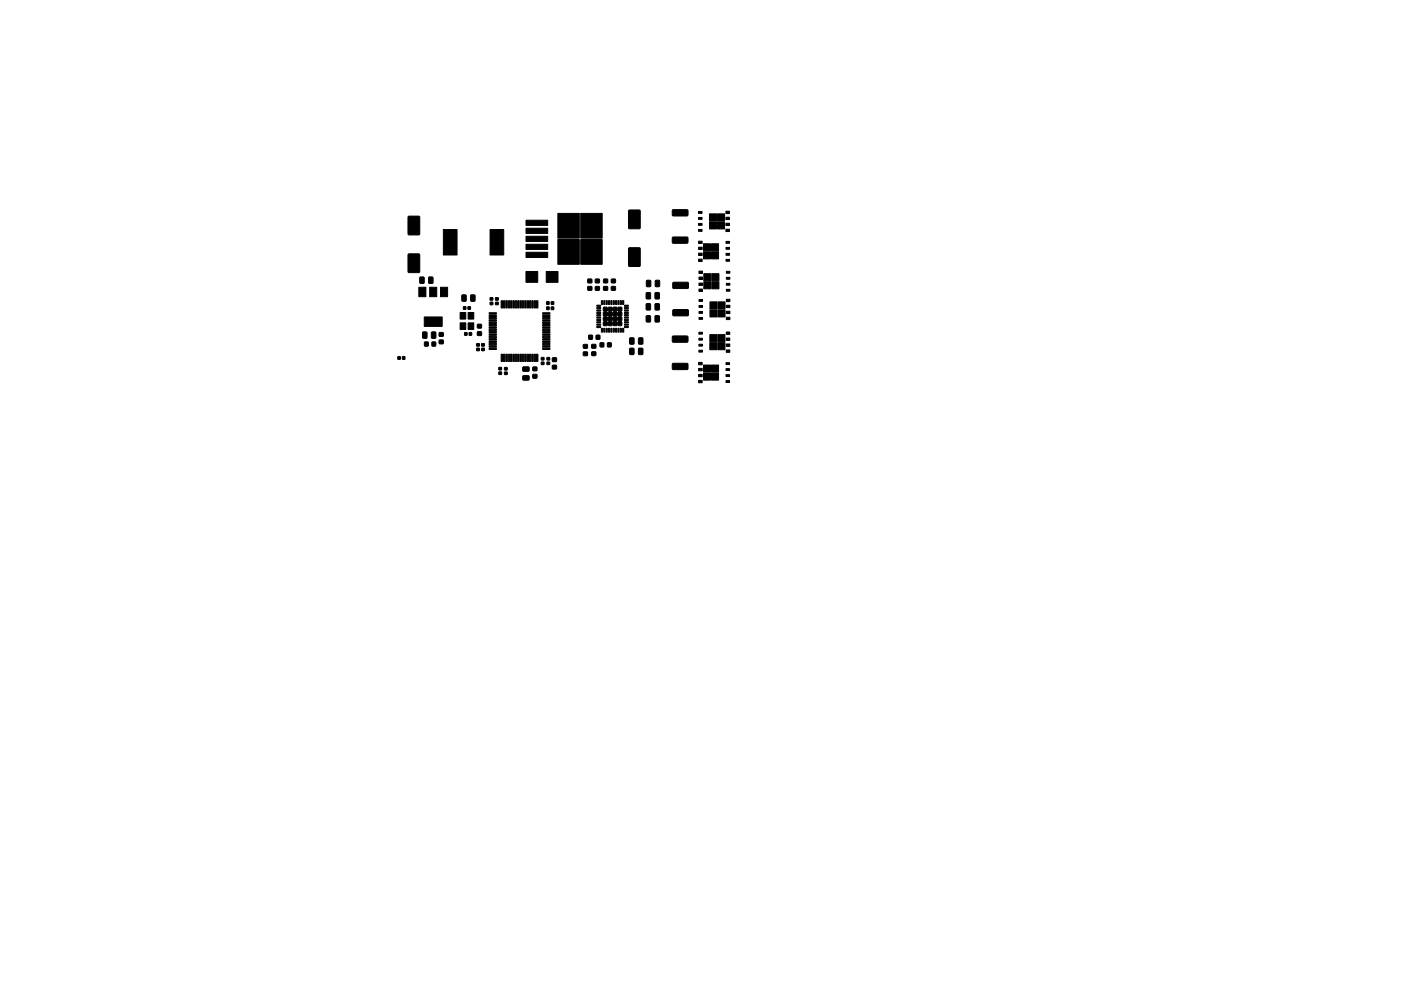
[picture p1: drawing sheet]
<svg xmlns="http://www.w3.org/2000/svg" width="297mm" height="210mm" viewBox="0 0 297 210" stroke-linecap="round" stroke-linejoin="round" font-family="sans-serif">
<g fill="#000" stroke="#000" stroke-width=".21">
<path d="M86.6 53.9l2.1-.1 .3 .2v3.6l-.1 .2h-2.2l-.2-.1zM86.6 45.9l2.1-.1 .3 .2v3.6l-.1 .2h-2.2l-.2-.1zM89 58.8l.9 .1-.1 1.2-.8-.1zM90.9 58.8l.9 .1-.1 1.2-.8-.1zM94 48.7h2.9v5.4h-2.9zM103.9 48.7h2.9v5.4h-2.9zM111.5 57.6h2.5v2.3h-2.5zM111.5 53.5h4.6v1.1h-4.6zM111.5 51.8h4.6v1.1h-4.6zM111.5 50.1h4.6v1.1h-4.6zM111.5 48.4h4.6v1.1h-4.6zM111.5 46.7h4.6v1.1h-4.6z"/>
<path d="M115.8 57.6h2.5v2.3h-2.5zM118.3 50.8h4.5v5.3h-4.5zM118.3 45.3h4.5v5.2h-4.5zM123.1 45.3h4.6v5.2h-4.6zM123.1 50.8h4.6v5.3h-4.6zM124.6 59.2h.9v.8h-.9zM126.2 59.2h.8l.1 .8h-.8zM128 59.2h.8v.8h-.8zM129.6 59.2h.9v.8h-.9zM133.3 52.6l2.2-.1 .2 .2 .1 3.6-.2 .2h-2.1l-.2-.1zM133.3 44.6l2.2-.1 .2 .2 .1 3.6-.2 .2h-2.1l-.2-.1zM137.1 59.5l.9 .1-.1 1.2-.8-.1z"/>
<path d="M139 59.5l.8 .1v1.2l-.9-.1zM142.6 50.3h3.1l.2 .2v.9l-.3 .2h-2.9l-.2-.2zM142.6 44.5h3.1l.2 .2v.9l-.3 .2h-2.9l-.2-.2zM142.7 59.9h3.1l.2 .2v.9l-.3 .2h-2.9l-.2-.2zM148.1 48.7h.8v.4h-.8zM148.1 47.4h.8v.4h-.8zM148.1 46.1h.8v.4h-.8zM148.1 44.9h.8v.4h-.8zM148.1 51.2h.8v.5h-.8zM148.1 52.4h.8v.5h-.8zM148.1 53.7h.8v.5h-.8zM148.1 55h.8v.5h-.8z"/>
<path d="M148.2 57.5h.7v.5h-.7zM148.2 58.8h.7v.5h-.7zM150.4 47.1h1.5v1.5h-1.5zM150.4 45.4h1.5v1.5h-1.5zM149.2 51.7h1.4v1.5h-1.4zM149.2 53.4h1.4v1.5h-1.4zM149.2 58.1h1.5v1.5h-1.5zM149.2 59.8h1.5v1.5h-1.5zM152.1 47.1h1.5v1.5h-1.5zM152.1 45.4h1.5v1.5h-1.5zM150.9 51.7h1.4v1.5h-1.4zM150.9 53.4h1.4v1.5h-1.4z"/>
<path d="M150.9 58.1h1.5v1.5h-1.5zM150.9 59.8h1.5v1.5h-1.5zM153.9 48.6h.8v.5h-.8zM153.9 47.4h.8v.5h-.8zM153.9 46.1h.8v.5h-.8zM153.9 44.8h.8v.5h-.8zM153.9 51.2h.8v.4h-.8zM153.9 52.5h.8v.4h-.8zM153.9 53.8h.8v.4h-.8zM153.9 55h.8v.4h-.8zM154 57.6h.8v.4h-.8zM154 58.8h.8v.4h-.8z"/>
<path d="M84.4 75.7h.5v.5h-.5zM85.3 75.7h.5v.5h-.5zM88.8 60.9h1.5v2h-1.5zM90 67.2h3.7v2h-3.7zM89.6 70.5h.9l-.1 1.3-.8-.1zM90 72.6h.8v.8h-.8zM91.1 60.9h1.5v2h-1.5zM91.5 70.5l.7-.1 .2 .1v1.1l-.1 .2-.8-.1zM91.6 72.6h.8l-.1 .8h-.7zM93.4 60.9h1.5v2h-1.5zM93.1 70.6h.8l.1 .7h-.8zM93.1 72.2l.8-.1 .1 .8h-.8z"/>
<path d="M97.5 68.5h1.3v1.4h-1.3zM97.5 66.3h1.3v1.4h-1.3zM98 62.6h.8v1.3l-.9-.1zM98.3 65.1h.5v.5h-.5zM98.5 70.6h.5v.5h-.5zM99.2 66.3h1.2v1.4h-1.2zM99.2 68.5h1.2v1.4h-1.2zM99.2 65.1h.5v.5h-.5zM99.5 70.6h.5v.5h-.5zM99.8 62.6h.9l-.1 1.3-.8-.1zM101.1 73.9h.5v.5h-.5zM101.1 72.9h.5v.5h-.5z"/>
<path d="M101.2 68.8h.9v.8h-.9zM101.2 70.4h.9v.7h-.9zM102.1 73.9h.6v.5h-.6zM102.1 72.9h.6v.5h-.6zM103.9 63.2h.6v.5h-.6zM103.9 64.1h.6v.5h-.6zM103.7 73.9l1.5-.1v.3h-1.4zM103.7 73.4l1.5-.1v.3h-1.4zM103.7 72.9l1.5-.1v.3h-1.4zM103.7 72.4l1.5-.1v.3h-1.4zM103.7 71.9l1.5-.1v.3h-1.4zM103.7 71.4l1.5-.1v.3h-1.4z"/>
<path d="M103.7 70.9l1.5-.1v.3h-1.4zM103.7 70.4l1.5-.1v.3h-1.4zM103.7 69.9l1.5-.1v.3h-1.4zM103.7 69.4l1.5-.1v.3h-1.4zM103.7 68.9l1.5-.1v.3h-1.4zM103.7 68.4l1.5-.1v.3h-1.4zM103.7 67.9l1.5-.1v.3h-1.4zM103.7 67.4l1.5-.1v.3h-1.4zM103.7 66.9l1.5-.1v.3h-1.4zM103.7 66.4l1.5-.1v.3h-1.4zM105.1 63.2h.5v.5h-.5zM105.1 64.1h.5v.5h-.5z"/>
<path d="M105.8 78.9h.5v.5h-.5zM105.8 78h.5v.5h-.5zM106.3 63.8l.2 .1v1.4h-.2zM106.3 75.2h.2v1.5l-.2-.1zM106.8 63.8l.2 .1v1.4h-.2zM106.8 75.2h.2v1.5l-.2-.1zM107 78.9h.5v.5l-.5 .1zM107 78h.5v.5h-.5zM107.3 63.8l.2 .1v1.4h-.2zM107.3 75.2h.2v1.5l-.2-.1zM107.8 63.8l.2 .1v1.4h-.2zM107.8 75.2h.2v1.5l-.2-.1z"/>
<path d="M108.3 63.8l.2 .1v1.4h-.2zM108.3 75.2h.2v1.5l-.2-.1zM108.8 63.8l.2 .1v1.4h-.2zM108.8 75.2h.2v1.5l-.2-.1zM109.3 63.8l.2 .1v1.4h-.2zM109.3 75.2h.2v1.5l-.2-.1zM109.8 63.8l.2 .1v1.4h-.2zM109.8 75.2h.2v1.5l-.2-.1zM110.3 63.8l.2 .1v1.4h-.2zM110.3 75.2h.2v1.5l-.2-.1zM110.8 63.8l.2 .1v1.4h-.2zM110.8 75.2h.2v1.5l-.2-.1z"/>
<path d="M111.3 63.8l.2 .1v1.4h-.2zM111.3 75.2h.2v1.5l-.2-.1zM111.8 63.8l.2 .1v1.4h-.2zM111.8 75.2h.2v1.5l-.2-.1zM110.9 79.8l1.2-.1 .1 .9h-1.3zM110.9 77.9h1.2l.1 .8-1.3 .1zM112.3 63.8l.2 .1v1.4h-.2zM112.3 75.2h.2v1.5l-.2-.1zM112.8 63.8l.2 .1v1.4h-.2zM112.8 75.2h.2v1.5l-.2-.1zM113.3 63.8l.2 .1v1.4h-.2zM113.3 75.2h.2v1.5l-.2-.1z"/>
<path d="M113 79.5h.8v.7h-.8zM113 77.9h.8v.7h-.8zM113.8 63.8l.2 .1v1.4h-.2zM113.8 75.2h.2v1.5l-.2-.1zM114.8 76.8h.5v.5h-.5zM114.8 75.9h.5v.5h-.5zM115.9 65.1h.5v.6h-.5zM115.9 64h.5v.6h-.5zM116 76.8h.5v.5h-.5zM116 75.9h.5v.5h-.5zM115.1 66.4l1.4-.1 .1 .3h-1.5zM115.1 66.9l1.4-.1 .1 .3h-1.5z"/>
<path d="M115.1 67.4l1.4-.1 .1 .3h-1.5zM115.1 67.9l1.4-.1 .1 .3h-1.5zM115.1 68.4l1.4-.1 .1 .3h-1.5zM115.1 68.9l1.4-.1 .1 .3h-1.5zM115.1 69.4l1.4-.1 .1 .3h-1.5zM115.1 69.9l1.4-.1 .1 .3h-1.5zM115.1 70.4l1.4-.1 .1 .3h-1.5zM115.1 70.9l1.4-.1 .1 .3h-1.5zM115.1 71.4l1.4-.1 .1 .3h-1.5zM115.1 71.9l1.4-.1 .1 .3h-1.5zM115.1 72.4l1.4-.1 .1 .3h-1.5zM115.1 72.9l1.4-.1 .1 .3h-1.5z"/>
<path d="M115.1 73.4l1.4-.1 .1 .3h-1.5zM115.1 73.9l1.4-.1 .1 .3h-1.5zM116.9 65.1h.5v.6h-.5zM116.9 64h.5v.6h-.5zM117.1 77.5h.8l.1 .7-.8 .1zM117.1 75.9h.8l.1 .8h-.8zM123.7 73.1h.8v.8h-.8zM123.7 74.7h.8v.7h-.8zM124.6 60.8h.9v.8h-.9zM124.8 71.1l.8 .1v.8l-.8-.1zM125.5 73.1h.8v.7h-.8zM125.5 74.7h.8v.7h-.8z"/>
<path d="M126.2 60.8h.8l.1 .7-.8 .1zM126.4 71.1l.8 .1-.1 .8-.7-.1zM126.5 69.3h.8l.1 .2h-.8zM126.5 68.8h.8l.1 .2h-.8zM126.5 68.3h.8l.1 .2h-.8zM126.5 67.8h.8l.1 .2h-.8zM126.5 67.3h.8l.1 .2h-.8zM126.5 66.8h.8l.1 .2h-.8zM126.5 66.3h.8l.1 .2h-.8zM126.5 65.8h.8l.1 .2h-.8zM126.5 65.3h.8l.1 .2h-.8zM126.5 64.8h.8l.1 .2h-.8z"/>
<path d="M127.5 63.8h.3l-.1 .8h-.2zM127.5 69.7h.3l-.1 .8-.2-.1zM127.2 72.8h.8v.8h-.8zM127.9 65.3l.8-.1 .1 .1v.6l-.2 .1h-.6l-.1-.1zM127.9 66.3l.8-.1 .1 .1v.6l-.2 .2-.6-.1-.1-.1zM127.9 67.3l.8-.1 .1 .2v.6l-.2 .1h-.6l-.1-.2zM127.9 68.3l.8-.1 .1 .2v.6l-.2 .1h-.6l-.1-.2zM128 63.8h.3l-.1 .8h-.2zM128 69.7h.3l-.1 .8-.2-.1zM128 60.8h.8v.8h-.8zM128.5 63.8h.3l-.1 .8h-.2zM128.5 69.7h.3l-.1 .8-.2-.1z"/>
<path d="M129 65.3l.7-.1 .1 .1v.6l-.2 .1h-.5l-.2-.1zM129 66.2h.6l.2 .1v.6l-.1 .1-.6 .1-.2-.2zM129 67.2h.6l.2 .1v.6l-.1 .2h-.6l-.2-.1zM129 68.3l.6-.1 .2 .2v.5l-.1 .2h-.6l-.2-.1zM129 63.8h.3l-.1 .8h-.2zM129 69.7h.3l-.1 .8-.2-.1zM128.8 72.8h.8v.8h-.8zM129.5 63.8h.3l-.1 .8h-.2zM129.5 69.7h.3l-.1 .8-.2-.1zM130 65.3l.7-.1 .1 .1v.6l-.1 .1h-.6l-.2-.1zM130 66.3l.7-.1 .1 .1v.6l-.1 .2-.6-.1-.2-.1zM130 67.3l.7-.1 .1 .2v.6l-.1 .1h-.6l-.2-.2z"/>
<path d="M130 68.3l.7-.1 .1 .2v.6l-.1 .1h-.6l-.2-.2zM130 63.8h.3l-.1 .8h-.2zM130 69.7h.3l-.1 .8-.2-.1zM129.6 60.8h.9v.8h-.9zM130.5 63.8h.3l-.1 .8h-.2zM130.5 69.7h.3l-.1 .8-.2-.1zM131 65.3l.7-.1 .2 .1-.1 .6-.1 .1h-.6l-.1-.1zM131 66.3l.7-.1 .2 .1-.1 .6-.1 .2-.6-.1-.1-.1zM131 67.3l.7-.1 .2 .2-.1 .6-.1 .1h-.6l-.1-.2zM131 68.3l.7-.1 .2 .2-.1 .6-.1 .1h-.6l-.1-.2zM131 63.8h.3l-.1 .8h-.2zM131 69.7h.3l-.1 .8-.2-.1z"/>
<path d="M131.5 63.8h.3l-.1 .8h-.2zM131.5 69.7h.3l-.1 .8-.2-.1zM132 63.8h.3l-.1 .8h-.2zM132 69.7h.3l-.1 .8-.2-.1zM132.4 64.8h.8v.2h-.7zM132.4 65.3h.8v.2h-.7zM132.4 65.8h.8v.2h-.7zM132.4 66.3h.8v.2h-.7zM132.4 66.8h.8v.2h-.7zM132.4 67.3h.8v.2h-.7zM132.4 67.8h.8v.2h-.7zM132.4 68.3h.8v.2h-.7z"/>
<path d="M132.4 68.8h.8v.2h-.7zM132.4 69.3h.8v.2h-.7zM133.5 71.7l.9 .1-.1 1.2-.8-.1zM133.5 73.9l.9 .1-.1 1.2-.8-.1zM135.4 71.7l.9 .1-.1 1.2-.8-.1zM135.4 73.9l.9 .1-.1 1.2-.8-.1zM137 67l.9 .1-.1 1.2-.8-.1zM137 62.1l.9 .1-.1 1.2-.8-.1zM137 64.5h.9l-.1 1.3-.8-.1zM138.9 67l.9 .1-.1 1.2-.8-.1zM138.9 62.1l.9 .1-.1 1.2-.8-.1zM138.9 64.5h.9l-.1 1.3-.8-.1z"/>
<path d="M142.6 77.1h3.1l.2 .2v.9l-.3 .2h-2.9l-.2-.2zM142.6 71.3h3.1l.2 .2v.9l-.3 .2h-2.9l-.2-.2zM142.7 65.7h3.1l.2 .2v.9l-.3 .2h-2.9l-.2-.2zM148.2 74.3h.7v.4h-.7zM148.2 73h.7v.4h-.7zM148.2 71.8h.7v.4h-.7zM148.2 70.5h.7v.4h-.7zM148.2 67.4h.7v.4h-.7zM148.2 66.1h.7v.4h-.7zM148.2 64.8h.7v.4h-.7zM148.2 63.5h.7v.4h-.7zM148.1 76.9h.8v.5h-.8z"/>
<path d="M148.1 78.2h.8v.5h-.8zM148.1 79.4h.8v.5h-.8zM148.2 60.1h.7v.5h-.7zM148.2 61.3h.7v.5h-.7zM150.5 72.7h1.5v1.5h-1.5zM150.5 71h1.5v1.5h-1.5zM150.5 65.7h1.5v1.5h-1.5zM150.5 64h1.5v1.5h-1.5zM149.2 77.4h1.4v1.5h-1.4zM149.2 79.1h1.4v1.5h-1.4zM152.2 72.7h1.5v1.5h-1.5zM152.2 71h1.5v1.5h-1.5z"/>
<path d="M152.2 65.7h1.5v1.5h-1.5zM152.2 64h1.5v1.5h-1.5zM150.9 77.4h1.4v1.5h-1.4zM150.9 79.1h1.4v1.5h-1.4zM154 74.3h.7v.5h-.7zM154 73h.7v.5h-.7zM154 71.7h.7v.5h-.7zM154 70.4h.7v.5h-.7zM154 67.3h.8v.5h-.8zM154 66h.8v.5h-.8zM154 64.8h.8v.5h-.8zM154 63.5h.8v.5h-.8z"/>
<path d="M153.9 76.9h.8v.4h-.8zM153.9 78.2h.8v.4h-.8zM153.9 79.5h.8v.4h-.8zM154 60.1h.8v.4h-.8zM154 61.4h.8v.4h-.8zM148.1 80.7h.8v.5h-.8zM153.9 80.8h.8v.4h-.8z"/>
</g>
</svg>
